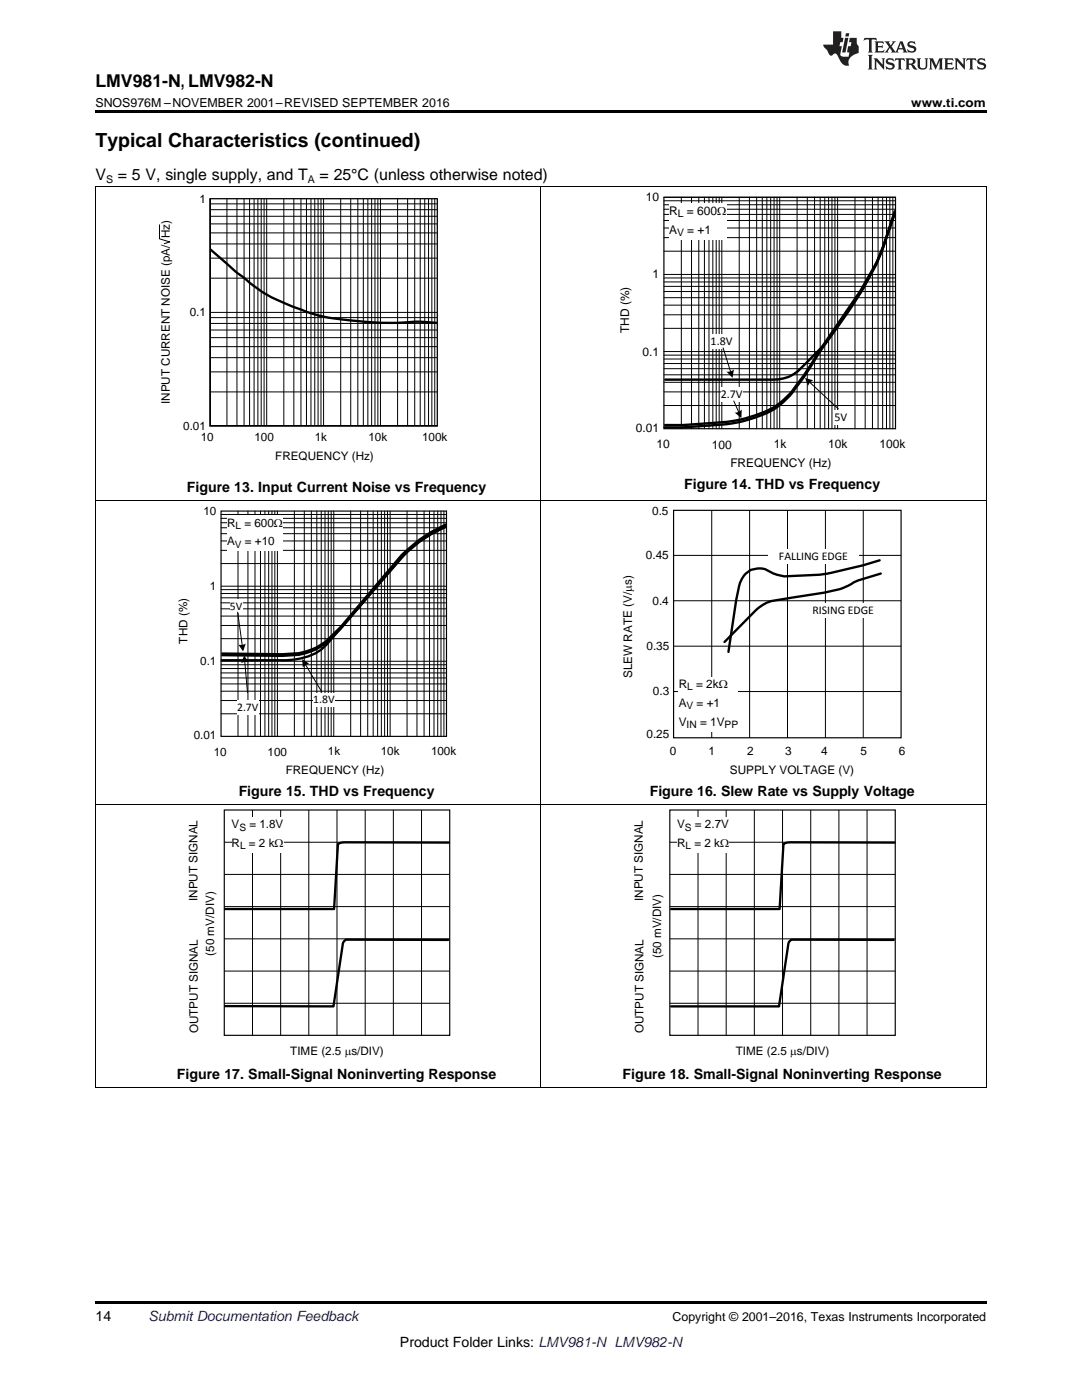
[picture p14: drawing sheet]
<svg xmlns="http://www.w3.org/2000/svg" width="216mm" height="279mm" viewBox="0 0 216 279" stroke-linecap="round" stroke-linejoin="round" font-family="sans-serif">
<defs><g id="words">
<text font-size="3.9" x="19" y="29.3">Typical Characteristics (continued)</text>
<text font-size="3.5" x="19" y="17.3">LMV981-N, LMV982-N</text>
<g font-size="3.2">
<text x="19" y="36">V</text>
<text x="23.5" y="36">= 5 V, single supply, and T</text>
<text x="63.8" y="36">= 25°C (unless otherwise noted)</text>
</g>
<g font-size="2.8">
<text x="37.3" y="98.1">Figure 13. Input Current Noise vs Frequency</text>
<text x="136.5" y="97.7">Figure 14. THD vs Frequency</text>
<text x="47.6" y="158.9">Figure 15. THD vs Frequency</text>
<text x="129.6" y="158.9">Figure 16. Slew Rate vs Supply Voltage</text>
<text x="35.3" y="215.3">Figure 17. Small-Signal Noninverting Response</text>
<text x="124.2" y="215.3">Figure 18. Small-Signal Noninverting Response</text>
<text x="19" y="263.6">14</text>
<text x="79.8" y="268.9">Product Folder Links: LMV981-N LMV982-N</text>
</g>
<text font-size="2.8" fill="#0000c8" x="29.6" y="263.6">Submit Documentation Feedback</text>
<g font-size="2.5">
<text x="19" y="21.4">SNOS976M –NOVEMBER 2001–REVISED SEPTEMBER 2016</text>
<text x="181.8" y="21.4">www.ti.com</text>
<text x="134.2" y="263.6">Copyright © 2001–2016, Texas Instruments Incorporated</text>
</g>
<g font-size="2.4">
<text x="128.9" y="40.2">10</text>
<text x="133.5" y="46.8">A</text>
<text x="133.5" y="42.9">R</text>
<text x="137" y="42.9">= 600</text>
<text x="137.1" y="46.8">= +1</text>
<text x="143.1" y="42.9">:</text>
<text x="130.2" y="55.5">1</text>
<text x="125.6" y="66.5" transform="rotate(-90 125.6 66.5)">THD (%)</text>
<text x="128.2" y="71">0.1</text>
<text x="141.8" y="68.8">1.8V</text>
<text x="143.8" y="79.5">2.7V</text>
<text x="126.9" y="86.1">0.01</text>
<text x="131" y="89.5">10</text>
<text x="142" y="89.5">100</text>
<text x="154.4" y="89.5">1k</text>
<text x="165.2" y="89.4">10k</text>
<text x="166.5" y="84">5V</text>
<text x="175.5" y="89.5">100k</text>
<text x="145.7" y="93.3">FREQUENCY (Hz)</text>
</g>
<g font-size="2.3">
<text x="39.8" y="40.4">1</text>
<text x="37.9" y="63.1">0.1</text>
<text x="33.9" y="80.6" transform="rotate(-90 33.9 80.6)">INPUT CURRENT NOISE (pA/ Hz)</text>
<text x="36.6" y="85.8">0.01</text>
<text x="40.1" y="88">10</text>
<text x="50.8" y="88">100</text>
<text x="62.8" y="88">1k</text>
<text x="73.5" y="88">10k</text>
<text x="84.2" y="88">100k</text>
<text x="54.9" y="91.8">FREQUENCY (Hz)</text>
<text x="40.6" y="102.8">10</text>
<text x="45.3" y="105.1">R</text>
<text x="48.8" y="105.1">= 600</text>
<text x="54.7" y="105.1">:</text>
<text x="130.1" y="102.7">0.5</text>
<text x="45.3" y="108.8">A</text>
<text x="48.9" y="108.8">= +10</text>
<text x="128.9" y="111.6">0.45</text>
<text x="155.4" y="111.7">FALLING EDGE</text>
<text x="41.9" y="117.7">1</text>
<text x="45.9" y="121.7">5V</text>
<text x="130.2" y="120.8">0.4</text>
<text x="162.1" y="122.6">RISING EDGE</text>
<text x="37.4" y="128.4" transform="rotate(-90 37.4 128.4)">THD (%)</text>
<text x="129" y="129.8">0.35</text>
<text x="40" y="132.7">0.1</text>
<text x="126.1" y="135.4" transform="rotate(-90 126.1 135.4)">SLEW RATE (V/Ps)</text>
<text x="135.4" y="137.3">R</text>
<text x="138.9" y="137.3">= 2k:</text>
<text x="47.3" y="141.9">2.7V</text>
<text x="62.5" y="140.3">1.8V</text>
<text x="130.3" y="138.7">0.3</text>
<text x="135.4" y="141">A</text>
<text x="139" y="141">= +1</text>
<text x="38.7" y="147.5">0.01</text>
<text x="129" y="147.3">0.25</text>
<text x="135.4" y="144.8">V</text>
<text x="139.7" y="144.8">= 1V</text>
<text x="42.6" y="150.8">10</text>
<text x="53.4" y="150.8">100</text>
<text x="57" y="154.5">FREQUENCY (Hz)</text>
<text x="65.4" y="150.8">1k</text>
<text x="76" y="150.7">10k</text>
<text x="86" y="150.8">100k</text>
<text x="133.6" y="150.7">0</text>
<text x="141.4" y="150.8">1</text>
<text x="145.6" y="154.5">SUPPLY VOLTAGE (V)</text>
<text x="149.1" y="150.8">2</text>
<text x="156.7" y="150.7">3</text>
<text x="163.9" y="150.7">4</text>
<text x="171.7" y="150.6">5</text>
<text x="179.4" y="150.6">6</text>
<text x="46.2" y="165.3">V</text>
<text x="49.8" y="165.3">= 1.8V</text>
<text x="135.1" y="165.3">V</text>
<text x="138.7" y="165.3">= 2.7V</text>
<text x="46.2" y="169">R</text>
<text x="49.7" y="169">= 2 k:</text>
<text x="135.1" y="169">R</text>
<text x="138.6" y="169">= 2 k:</text>
<text x="39.4" y="179.8" transform="rotate(-90 39.4 179.8)">INPUT SIGNAL</text>
<text x="128.3" y="179.8" transform="rotate(-90 128.3 179.8)">INPUT SIGNAL</text>
<text x="42.7" y="190.7" transform="rotate(-90 42.7 190.7)">(50 mV/DIV)</text>
<text x="132" y="191.2" transform="rotate(-90 132 191.2)">(50 mV/DIV)</text>
<text x="39.5" y="206.2" transform="rotate(-90 39.5 206.2)">OUTPUT SIGNAL</text>
<text x="128.4" y="206.2" transform="rotate(-90 128.4 206.2)">OUTPUT SIGNAL</text>
<text x="57.9" y="210.6">TIME (2.5 Ps/DIV)</text>
<text x="146.8" y="210.6">TIME (2.5 Ps/DIV)</text>
</g>
<g font-size="2.1">
<text x="21.2" y="36.6">S</text>
<text x="61.4" y="36.6">A</text>
<text x="135.1" y="47.2">V</text>
<text x="135.2" y="43.4">L</text>
</g>
<g font-size="2">
<text x="47" y="105.5">L</text>
<text x="46.9" y="109.3">V</text>
<text x="137.1" y="137.7">L</text>
<text x="137" y="141.5">V</text>
<text x="137" y="145.2">IN</text>
<text x="144.6" y="145.2">PP</text>
<text x="47.8" y="165.7">S</text>
<text x="136.7" y="165.7">S</text>
<text x="47.9" y="169.5">L</text>
<text x="136.8" y="169.5">L</text>
</g>
</g></defs>
<path d="M19 217l.2 .1zM196.7 217l.1 .1zM19 259.7h177.8v.5h-177.8z" fill="#000"/>
<g fill="none" stroke="#000" stroke-width=".2">
<path d="M19.1 160.6v56.5M44.8 174.5h44.9M44.8 168.1h44.9M50.4 161.7v44.9M56 161.7v44.9M61.6 161.7v44.9M67.2 161.7v44.9M72.9 161.7v44.9M78.5 161.7v44.9M84.1 161.7v44.9M107.9 160.6v56.5M196.8 160.6v56.5"/>
<path d="M44.8 193.8h44.9M44.8 187.4h44.9M44.8 180.9h44.9M19 217h177.8M44.8 200.2h44.9"/>
</g>
<path d="M89.6 168.2l-20.8-.1-1 .2-.4 .2-.7 12.9h-21.8M89.4 187.6l-20.4-.1-.6 .7-1.9 12.6h-21.6" fill="none" stroke="#000" stroke-width=".47"/>
<path d="M44.8 161.7h44.9v44.9h-44.9z" fill="none" stroke="#000" stroke-width=".23"/>
<path d="M46.2 163.1h10.4v7.1h-10.4z" fill-rule="evenodd" fill="#fff"/>
<path d="M178.5 168.2l-20.8-.1-1 .2-.4 .2-.7 12.9h-21.7M178.3 187.6l-20.4-.1-.6 .7-1.9 12.6h-21.5" fill="none" stroke="#000" stroke-width=".47"/>
<g fill="none" stroke="#000" stroke-width=".2">
<path d="M133.7 174.5h44.9M133.7 168.1h44.9M139.3 161.7v44.9M144.9 161.7v44.9M150.5 161.7v44.9M156.1 161.7v44.9M161.8 161.7v44.9M167.4 161.7v44.9M173 161.7v44.9M133.7 193.8h44.9M133.7 187.4h44.9M133.7 180.9h44.9"/>
<path d="M133.7 200.2h44.9"/>
</g>
<path d="M133.7 161.7h44.9v44.9h-44.9z" fill="none" stroke="#000" stroke-width=".23"/>
<path d="M135.1 163.1h10.4v7.1h-10.4z" fill-rule="evenodd" fill="#fff"/>
<g fill="none" stroke="#000" stroke-width=".2">
<path d="M19.1 99.9v60.7M107.9 99.9v60.7M196.8 99.9v60.7M44.1 119.3h45M44.1 118.4h45M44.1 117.7h45M44.1 117h45M44.1 112.5h45M44.1 109.8h45M44.1 108h45M44.1 106.5h45M44.1 105.3h45"/>
<path d="M44.1 104.3h45M44.1 103.4h45M44.1 102.7h45M47.5 102v45M49.5 102v45M50.9 102v45M52 102v45M52.9 102v45M53.6 102v45M54.3 102v45M54.8 102v45M55.4 102v45"/>
<path d="M58.7 102v45M60.7 102v45M62.1 102v45M63.2 102v45M64.1 102v45M64.8 102v45M65.5 102v45M66.1 102v45M66.6 102v45M70 102v45M72 102v45M73.4 102v45"/>
<path d="M74.5 102v45M75.4 102v45M76.1 102v45M76.7 102v45M77.3 102v45M77.8 102v45M81.2 102v45M83.2 102v45M84.6 102v45M85.7 102v45M86.6 102v45M87.3 102v45"/>
<path d="M88 102v45M88.6 102v45M89.1 102v45M44.1 139.8h45M44.1 137.9h45M44.1 136.5h45M44.1 135.3h45M44.1 134.3h45M44.1 133.4h45M44.1 132.7h45M44.1 132h45M44.1 127.5h45"/>
<path d="M44.1 124.8h45M44.1 123h45M44.1 121.5h45M44.1 120.3h45M44.1 142.5h45M19 160.6h177.8"/>
</g>
<path d="M44.1 102h45v45h-45z" fill="none" stroke="#000" stroke-width=".23"/>
<g fill="#fff">
<path d="M62.5 138.2h4.3v2.8h-4.3z" fill-rule="evenodd"/>
<path d="M47.3 139.8h4.3v2.8h-4.3z" fill-rule="evenodd"/>
<path d="M45.9 119.6h2.5v2.8h-2.5z" fill-rule="evenodd"/>
</g>
<path d="M47.4 122.2l1 6.7M48.8 131.9l.6 6.3M60.9 132.5l3.3 5.6" fill="none" stroke="#000" stroke-width=".2"/>
<g fill="#000">
<path d="M47.6 128.6a1.68 1.68 0 0 0 1.4-.2l-.5 1.6z" fill-rule="evenodd"/>
<path d="M48.7 130.8l.9 1.4a1.68 1.68 0 0 0-1.5 .2z" fill-rule="evenodd"/>
<path d="M60.3 131.5l1.4 1a1.68 1.68 0 0 0-1.3 .7z" fill-rule="evenodd"/>
</g>
<path d="M88.9 104.7a28.4 28.4 0 0 0-8.8 6.1l-12.1 14.3-3 3a13.3 13.3 0 0 1-8.7 2.5l-11.9-.2M44.4 130.8l11.9 .1a13.5 13.5 0 0 0 8.7-2.5l3-3 12.1-14.2a28.4 28.4 0 0 1 8.8-6.1 21.7 21.7 0 0 0-8.3 5.7l-15.5 17.9a11.2 11.2 0 0 1-8 3.1h-12.8" fill="none" stroke="#000" stroke-width=".47"/>
<path d="M45.3 102.9h11.2v7.1h-11.2z" fill-rule="evenodd" fill="#fff"/>
<path d="M134.4 101.8h45.4v45.4h-45.4z" fill="none" stroke="#000" stroke-width=".23"/>
<path d="M134.4 119.9h45.4M134.4 110.8h45.4M142 101.8v45.4M149.6 101.8v45.4M157.1 101.8v45.4M164.7 101.8v45.4M172.3 101.8v45.4M134.4 138h45.4M134.4 129h45.4" fill="none" stroke="#000" stroke-width=".2"/>
<path d="M175.5 111.8a54.8 54.8 0 0 1-19 3.2l-2.2-.6a4 4 0 0 0-6.6 1.9l-.8 3.4-1.5 10.4M175.7 114.5l-4.5 1.3-1.3 .7a14.1 14.1 0 0 1-5.5 1.8l-10.5 1.6a7.8 7.8 0 0 0-3.1 1.9l-6.2 6.3" fill="none" stroke="#000" stroke-width=".47"/>
<g fill="#fff">
<path d="M135.4 135.1h11.9v10.8h-11.9z" fill-rule="evenodd"/>
<path d="M153.3 109.5h18.1v3h-18.1z" fill-rule="evenodd"/>
<path d="M159.8 120.4h16.9v3h-16.9z" fill-rule="evenodd"/>
</g>
<g fill="none" stroke="#000" stroke-width=".2">
<path d="M19.1 37.2v62.7M41.9 39.6h45.4M41.9 39.5v45.4M45.3 39.5v45.4M47.3 39.5v45.4M48.7 39.5v45.4M49.8 39.5v45.4M50.7 39.5v45.4M51.5 39.5v45.4M52.1 39.5v45.4M52.7 39.5v45.4M53.2 39.5v45.4"/>
<path d="M56.6 39.5v45.4M58.6 39.5v45.4M60.1 39.5v45.4M61.2 39.5v45.4M62 39.5v45.4M62.8 39.5v45.4M63.5 39.5v45.4M64 39.5v45.4M64.6 39.5v45.4M68 39.5v45.4M70 39.5v45.4M71.4 39.5v45.4"/>
<path d="M72.5 39.5v45.4M73.4 39.5v45.4M74.2 39.5v45.4M74.8 39.5v45.4M75.4 39.5v45.4M75.9 39.5v45.4M79.3 39.5v45.4M81.3 39.5v45.4M82.8 39.5v45.4M83.8 39.5v45.4M84.7 39.5v45.4M85.5 39.5v45.4"/>
<path d="M86.2 39.5v45.4M86.7 39.5v45.4M87.3 39.5v45.4M107.9 37.2v62.7M196.8 37.2v62.7M31.8 44.9v2.8l2.1 .6-1.1 .3M41.9 55.5h45.4M41.9 51.5h45.4M41.9 48.7h45.4M41.9 46.5h45.4M41.9 44.7h45.4M41.9 43.2h45.4"/>
<path d="M41.9 41.8h45.4M41.9 40.7h45.4M41.9 78.2h45.4M41.9 74.2h45.4M41.9 71.4h45.4M41.9 69.2h45.4M41.9 67.4h45.4M41.9 65.9h45.4M41.9 64.5h45.4M41.9 63.4h45.4M41.9 62.3h45.4M19 99.9h177.8"/>
<path d="M41.9 85h45.4"/>
</g>
<path d="M41.4 39h46.4v46.4h-46.4z" fill="none" stroke="#fff" stroke-width=".84"/>
<path d="M41.9 49.7l5.1 4.5 3.1 2.5a24.5 24.5 0 0 0 6.8 3.8l2.6 1.1a28.8 28.8 0 0 0 8.2 2.1l8.2 .7h3.2l4.2-.2 4 .2" fill="none" stroke="#000" stroke-width=".47"/>
<path d="M41.9 39.6v45.4h45.4v-45.4zM41.4 39.2h46.3v46.3h-46.3z" fill-rule="evenodd" fill="#fff"/>
<path d="M41.9 39.6h45.4v45.4h-45.4z" fill="none" stroke="#000" stroke-width=".22"/>
<g fill="none" stroke="#000" stroke-width=".2">
<path d="M132.5 39.4h46.2v46.2M136 39.4v46.2M138 39.4v46.2M139.4 39.4v46.2M140.6 39.4v46.2M141.5 39.4v46.2M142.2 39.4v46.2M142.9 39.4v46.2M143.5 39.4v46.2M144 39.4v46.2M147.5 39.4v46.2M149.5 39.4v46.2"/>
<path d="M151 39.4v46.2M152.1 39.4v46.2M153 39.4v46.2M153.8 39.4v46.2M154.5 39.4v46.2M155 39.4v46.2M155.6 39.4v46.2M159.1 39.4v46.2M161.1 39.4v46.2M162.5 39.4v46.2M163.7 39.4v46.2M164.6 39.4v46.2"/>
<path d="M165.3 39.4v46.2M166 39.4v46.2M166.6 39.4v46.2M167.1 39.4v46.2M170.6 39.4v46.2M172.6 39.4v46.2M174.1 39.4v46.2M175.2 39.4v46.2M176.1 39.4v46.2M176.9 39.4v46.2M177.6 39.4v46.2M178.2 39.4v46.2"/>
<path d="M132.5 59.4h46.2M132.5 58.2h46.2M132.5 57.2h46.2M132.5 56.3h46.2M132.5 55.5h46.2M132.5 54.8h46.2M132.5 50.1h46.2M132.5 47.4h46.2M132.5 45.5h46.2M132.5 44h46.2M132.5 42.8h46.2M132.5 41.8h46.2"/>
<path d="M132.5 40.9h46.2M132.5 40.1h46.2M132.5 78.2h46.2M132.5 76.3h46.2M132.5 74.8h46.2M132.5 73.6h46.2M132.5 72.6h46.2M132.5 71.6h46.2M132.5 70.9h46.2M132.5 70.2h46.2M132.5 65.5h46.2M132.5 62.8h46.2"/>
<path d="M132.5 60.9h46.2M132.5 80.9h46.2"/>
</g>
<path d="M132.5 39.4h46.2v46.2h-46.2z" fill="none" stroke="#000" stroke-width=".24"/>
<path d="M178.5 42.7l-2.3 6.7-1.3 3.4-3.3 5.7-8.2 11.9a58.1 58.1 0 0 1-6.3 9 13.4 13.4 0 0 1-6.5 4 28.8 28.8 0 0 1-8.4 1.5l-6.1 .4h-3.5M178.5 42.8a68.6 68.6 0 0 1-11.4 22.6l-2.4 3.2-3.7 3.7a8.1 8.1 0 0 1-6.8 3.5h-21.5" fill="none" stroke="#000" stroke-width=".48"/>
<g fill="#fff">
<path d="M141.8 66.7h4.4v2.8h-4.4z" fill-rule="evenodd"/>
<path d="M143.8 77.3h4.4v2.9h-4.4z" fill-rule="evenodd"/>
<path d="M166.5 81.9h2.6v2.8h-2.6z" fill-rule="evenodd"/>
</g>
<path d="M144.3 69.4l1.5 4.9M161.5 76.2l5.8 5.4M146.4 80l1.1 2.4" fill="none" stroke="#000" stroke-width=".2"/>
<g fill="#000">
<path d="M145 74.2a1.73 1.73 0 0 0 1.4-.5l-.2 1.7z" fill-rule="evenodd"/>
<path d="M160.6 75.4l1.7 .5a1.73 1.73 0 0 0-1.1 1.1z" fill-rule="evenodd"/>
<path d="M146.6 82.3a1.73 1.73 0 0 0 1.4-.6l-.1 1.7z" fill-rule="evenodd"/>
</g>
<path d="M178.5 42.2l-2.2 6.7-1.3 3.4-3.3 5.7-8.2 12a58 58 0 0 1-6.3 9 13.4 13.4 0 0 1-6.5 3.9 28.8 28.8 0 0 1-8.4 1.5l-6.1 .4h-3.5" fill="none" stroke="#000" stroke-width=".48"/>
<path d="M133.5 40.7h11.4v7.2h-11.4z" fill-rule="evenodd" fill="#fff"/>
<path d="M19 37.2h177.8" fill="none" stroke="#000" stroke-width=".2"/>
<path d="M19 22h177.8v.5h-177.8z" fill="#000"/>
<g fill="#231f20">
<path d="M172.5 7.6l-.1 .5 .4-.2h.6v.1v2.1l-.2 .4h.9l-.2-.4v-2.1l.1-.1h.5l.5 .2-.2-.5zM174.5 8.3l.2 .3v1.5l-.2 .4h1.8l.2-.6a1.04 1.04 0 0 1-1.3 .2v-.7h.6l.3 .2v-.6l-.3 .2h-.6v-.6l.8-.1 .4 .3-.2-.5zM176.5 8.3l.9 1.1-.9 1.1h.8l-.2-.2 .4-.7 .5 .7-.2 .2h1.5l-.2-.2 .2-.4h.9l.1 .4-.2 .2h1l-.3-.3-.7-1.9h-.5l-.9 2-.8-1 .9-1h-.8l.1 .3-.4 .5-.3-.6 .1-.2zM179.7 8.6l.4 1h-.7zM181.3 8.4a.63 .63 0 0 0-.2 .7 .63 .63 0 0 0 .6 .4l.6 .2 .1 .2a.75 .75 0 0 1-.7 .4 .75 .75 0 0 1-.6-.5l.1 .7 .1-.1a1.11 1.11 0 0 0 1.5-.6 1.13 1.13 0 0 0-1.2-.8l-.1-.4a1.04 1.04 0 0 1 1.2 .2l-.2-.5-.2 .1-.4-.2zM173.2 10.9l.2 .4v2.2l-.2 .4h1l-.3-.4v-2.2l.3-.4zM174.3 11.6l.3 .4v1.5l-.3 .4h.8l-.2-.4v-1.3l1.5 1.7v-1.9l.2-.4h-.7l.2 .4v.9l-1.1-1.3zM177 11.8a.62 .62 0 0 0-.2 .7 .62 .62 0 0 0 .6 .4l.6 .1 .1 .3a.76 .76 0 0 1-.7 .3 .76 .76 0 0 1-.7-.4l.2 .7 .1-.1a1.11 1.11 0 0 0 1.5-.6 1.13 1.13 0 0 0-1.2-.8l-.1-.4a1.04 1.04 0 0 1 1.2 .2l-.2-.6-.2 .1-.5-.1zM178.7 11.6l-.2 .6a.61 .61 0 0 1 .8-.3v1.6l-.2 .4h.9l-.2-.4v-1.6a.63 .63 0 0 1 .7 .3l-.1-.6zM180.6 11.6l.3 .4v1.5l-.3 .4h1l-.2-.2-.1-.8 .6 .2a.76 .76 0 0 0 1.2 .7l-1-1a.58 .58 0 0 0 .6-.5 .58 .58 0 0 0-.5-.6zM181.4 11.9h.1a.45 .45 0 0 1 .5 .1 .45 .45 0 0 1 .1 .5l-.8 .2zM182.9 11.6l.2 .2a2.17 2.17 0 0 0 .3 1.9 .99 .99 0 0 0 1.6-.6v-1.1l.2-.4h-.7l.2 .2a1.92 1.92 0 0 1-.2 1.8 .6 .6 0 0 1-.9-.5v-1.1l.2-.4zM185.4 11.6l.2 .4v1.5l-.2 .4h.7l-.2-.4v-1.4l.8 1.8 .8-1.8v1.4l-.2 .4h.9l-.2-.4v-1.5l.2-.4h-.8l-.6 1.5-.6-1.5zM188.4 11.6l.2 .4v1.5l-.2 .4h1.8l.1-.6a1.04 1.04 0 0 1-1.2 .1v-.6h.5l.4 .2v-.6l-.4 .2h-.5v-.7h.8l.3 .3-.1-.6zM190.5 11.6l.2 .4v1.5l-.2 .4h.7l-.2-.4v-1.3l1.5 1.7v-1.9l.2-.4h-.7l.2 .4v.9l-1.1-1.3zM192.9 11.6l-.1 .6a.61 .61 0 0 1 .7-.3l.1 1.6-.3 .4h1l-.3-.4 .1-1.6a.63 .63 0 0 1 .7 .3l-.1-.6zM195.2 11.8a.62 .62 0 0 0-.2 .7 .62 .62 0 0 0 .6 .4l.6 .1 .1 .3a.76 .76 0 0 1-.7 .3 .76 .76 0 0 1-.6-.4l.1 .7 .1-.1a1.11 1.11 0 0 0 1.6-.6 1.13 1.13 0 0 0-1.3-.8l-.1-.4a1.04 1.04 0 0 1 1.2 .2l-.1-.6-.2 .1-.5-.1z"/>
<path d="M166.2 6.3v2.6h-1.9v.4l.8 .9a.91 .91 0 0 0 1 .8 .56 .56 0 0 1 .5-.3 .56 .56 0 0 1 .5 .3l.4 .8a1.53 1.53 0 0 0 1.9 1.2 1.54 1.54 0 0 1 1-2.1l.9-.3v-1.4a1.52 1.52 0 0 1-.4-1.6h-1.3l-.2 .8h.5l-.2 .8h-.5l-.1 1v.2l.4 .1-.2 .8a1.93 1.93 0 0 1-1.6-.3l.3-1.8h-.5l.2-.8h.4l.2-.8h-.4v-1.3zM168.6 7.6l-.6 2.9h.7l.6-2.9zM168.8 6.6l-.1 .7h.6l.2-.7z"/>
</g>
<use href="#words"/>
</svg>
